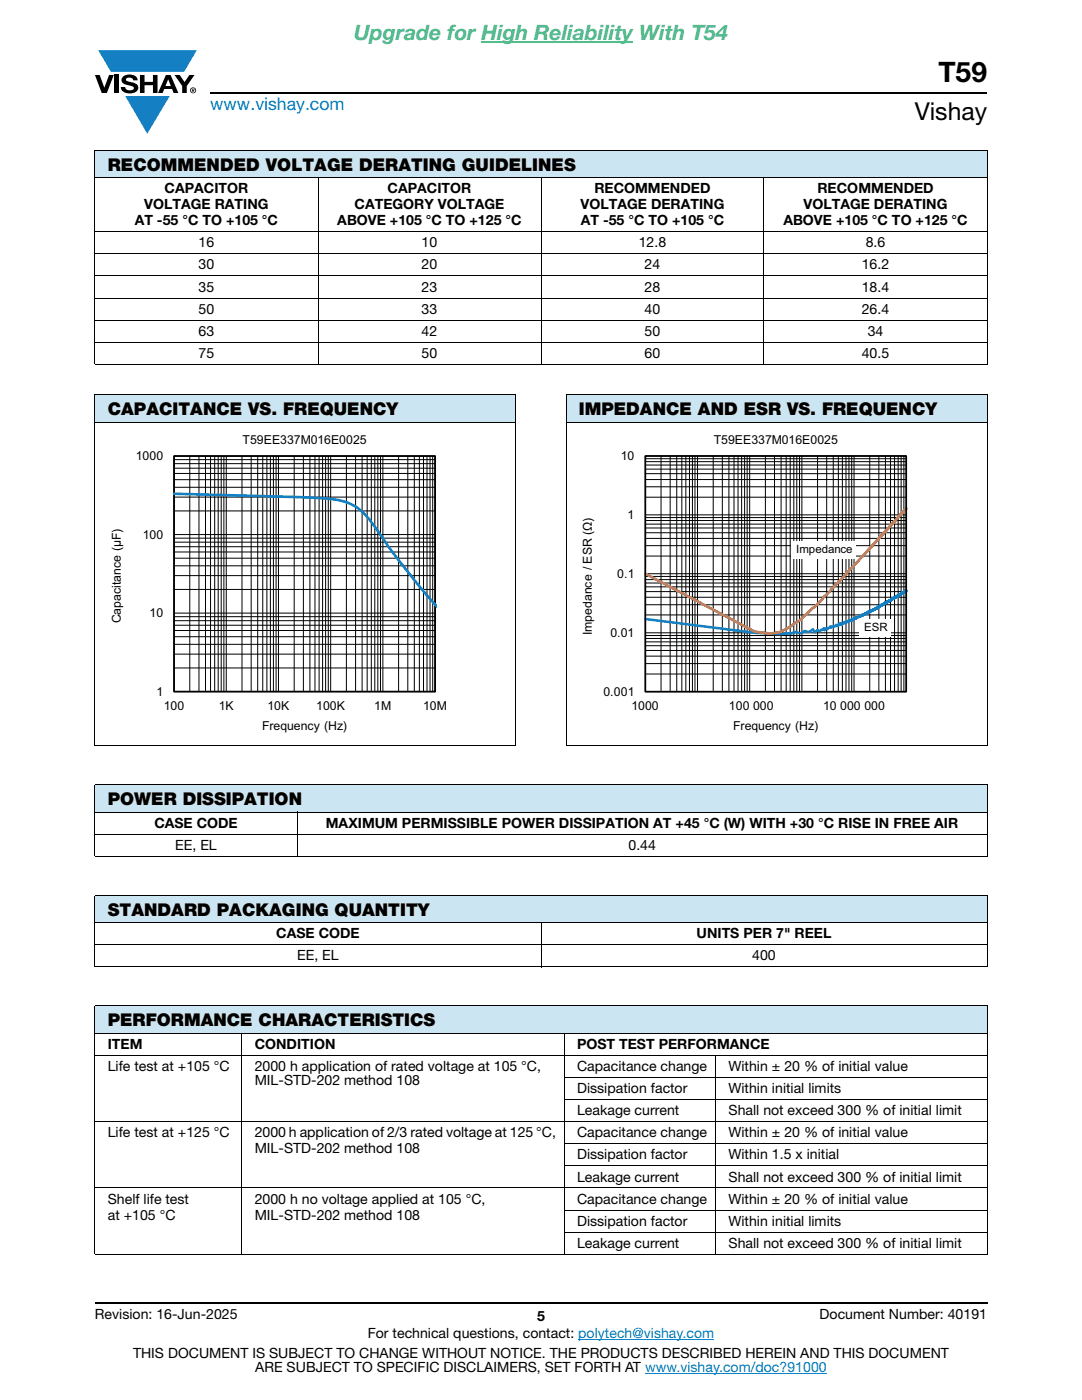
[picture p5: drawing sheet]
<svg xmlns="http://www.w3.org/2000/svg" width="216mm" height="279mm" viewBox="0 0 216 279" stroke-linecap="round" stroke-linejoin="round" font-family="sans-serif">
<defs><g id="words">
<text font-size="5.6" x="187.2" y="16.4">T59</text>
<text font-size="4.9" x="182.5" y="24">Vishay</text>
<text font-size="4.2" fill="#4cbb84" x="70.7" y="8">Upgrade for High Reliability With T54</text>
<text font-size="3.5" fill="#007ec4" x="42" y="21.9">www.vishay.com</text>
<g font-size="3.5">
<text x="21.5" y="34.1">RECOMMENDED VOLTAGE DERATING GUIDELINES</text>
<text x="21.5" y="82.8">CAPACITANCE VS. FREQUENCY</text>
<text x="115.5" y="82.8">IMPEDANCE AND ESR VS. FREQUENCY</text>
<text x="21.5" y="160.7">POWER DISSIPATION</text>
<text x="21.5" y="182.8">STANDARD PACKAGING QUANTITY</text>
<text x="21.5" y="204.9">PERFORMANCE CHARACTERISTICS</text>
</g>
<g font-size="2.8">
<text x="28.8" y="41.8">VOLTAGE RATING</text>
<text x="32.9" y="38.6">CAPACITOR</text>
<text x="70.8" y="41.8">CATEGORY VOLTAGE</text>
<text x="77.3" y="38.6">CAPACITOR</text>
<text x="115.8" y="41.8">VOLTAGE DERATING</text>
<text x="118.6" y="38.6">RECOMMENDED</text>
<text x="160.3" y="41.8">VOLTAGE DERATING</text>
<text x="163.1" y="38.6">RECOMMENDED</text>
<text x="26.9" y="45">AT -55 °C TO +105 °C</text>
<text x="67.3" y="45">ABOVE +105 °C TO +125 °C</text>
<text x="115.9" y="45">AT -55 °C TO +105 °C</text>
<text x="156.3" y="45">ABOVE +105 °C TO +125 °C</text>
<text x="39.6" y="49.4">16</text>
<text x="39.6" y="53.8">30</text>
<text x="84.1" y="49.4">10</text>
<text x="84.1" y="53.8">20</text>
<text x="127.5" y="49.4">12.8</text>
<text x="128.6" y="53.8">24</text>
<text x="172" y="53.8">16.2</text>
<text x="172.7" y="49.4">8.6</text>
<text x="39.6" y="58.2">35</text>
<text x="84.1" y="58.2">23</text>
<text x="128.6" y="58.2">28</text>
<text x="172" y="58.2">18.4</text>
<text x="39.6" y="62.6">50</text>
<text x="84.1" y="62.6">33</text>
<text x="128.6" y="62.6">40</text>
<text x="172" y="62.6">26.4</text>
<text x="39.6" y="67">63</text>
<text x="39.6" y="71.4">75</text>
<text x="84.1" y="67">42</text>
<text x="84.1" y="71.4">50</text>
<text x="128.6" y="67">50</text>
<text x="128.6" y="71.4">60</text>
<text x="172" y="71.4">40.5</text>
<text x="173.1" y="67">34</text>
<text x="30.8" y="165.2">CASE CODE</text>
<text x="65" y="165.2">MAXIMUM PERMISSIBLE POWER DISSIPATION AT +45 °C (W) WITH +30 °C RISE IN FREE AIR</text>
<text x="35" y="169.6">EE, EL</text>
<text x="125.4" y="169.6">0.44</text>
<text x="55.1" y="187.3">CASE CODE</text>
<text x="59.3" y="191.7">EE, EL</text>
<text x="139" y="187.3">UNITS PER 7&quot; REEL</text>
<text x="150.1" y="191.7">400</text>
<text x="21.5" y="209.3">ITEM</text>
<text x="50.8" y="209.3">CONDITION</text>
<text x="115.1" y="209.3">POST TEST PERFORMANCE</text>
<text x="21.5" y="213.8">Life test at +105 °C</text>
<text x="50.8" y="213.8">2000 h application of rated voltage at 105 °C,</text>
<text x="115.1" y="213.8">Capacitance change</text>
<text x="145.4" y="213.8">Within ± 20 % of initial value</text>
<text x="50.8" y="216.6">MIL-STD-202 method 108</text>
<text x="115.1" y="218.2">Dissipation factor</text>
<text x="145.4" y="218.2">Within initial limits</text>
<text x="21.5" y="227">Life test at +125 °C</text>
<text x="50.8" y="227">2000 h application of 2/3 rated voltage at 125 °C,</text>
<text x="115.1" y="222.6">Leakage current</text>
<text x="115.1" y="227">Capacitance change</text>
<text x="145.4" y="222.6">Shall not exceed 300 % of initial limit</text>
<text x="145.4" y="227">Within ± 20 % of initial value</text>
<text x="50.8" y="230.2">MIL-STD-202 method 108</text>
<text x="115.1" y="231.4">Dissipation factor</text>
<text x="145.4" y="231.4">Within 1.5 x initial</text>
<text x="115.1" y="235.8">Leakage current</text>
<text x="145.4" y="235.8">Shall not exceed 300 % of initial limit</text>
<text x="21.5" y="240.2">Shelf life test</text>
<text x="21.5" y="243.4">at +105 °C</text>
<text x="50.8" y="243.4">MIL-STD-202 method 108</text>
<text x="50.8" y="240.2">2000 h no voltage applied at 105 °C,</text>
<text x="115.1" y="244.6">Dissipation factor</text>
<text x="115.1" y="240.2">Capacitance change</text>
<text x="145.4" y="240.2">Within ± 20 % of initial value</text>
<text x="145.4" y="244.6">Within initial limits</text>
<text x="115.1" y="249">Leakage current</text>
<text x="145.4" y="249">Shall not exceed 300 % of initial limit</text>
<text x="18.9" y="263.3">Revision: 16-Jun-2025</text>
<text x="107.2" y="263.6">5</text>
<text x="163.6" y="263.3">Document Number: 40191</text>
<text x="73.4" y="267.1">For technical questions, contact: polytech@vishay.com</text>
<text x="26.5" y="271">THIS DOCUMENT IS SUBJECT TO CHANGE WITHOUT NOTICE. THE PRODUCTS DESCRIBED HEREIN AND THIS DOCUMENT</text>
<text x="50.9" y="273.8">ARE SUBJECT TO SPECIFIC DISCLAIMERS, SET FORTH AT www.vishay.com/doc?91000</text>
</g>
<g font-size="2.5">
<text x="48.4" y="88.5">T59EE337M016E0025</text>
<text x="142.4" y="88.5">T59EE337M016E0025</text>
<text x="27.1" y="91.8">1000</text>
<text x="123.9" y="91.8">10</text>
<text x="28.5" y="107.5">100</text>
<text x="125.2" y="103.6">1</text>
<text x="123.2" y="115.3">0.1</text>
<text x="24.1" y="124.4" transform="rotate(-90 24.1 124.4)">Capacitance (μF)</text>
<text x="29.9" y="123.1">10</text>
<text x="118.1" y="126.8" transform="rotate(-90 118.1 126.8)">Impedance / ESR (Ω)</text>
<text x="121.8" y="127.1">0.01</text>
<text x="31.2" y="138.8">1</text>
<text x="32.7" y="141.8">100</text>
<text x="43.6" y="141.8">1K</text>
<text x="53.4" y="141.8">10K</text>
<text x="63.1" y="141.8">100K</text>
<text x="74.7" y="141.8">1M</text>
<text x="84.4" y="141.8">10M</text>
<text x="120.4" y="138.8">0.001</text>
<text x="126" y="141.8">1000</text>
<text x="145.4" y="141.8">100 000</text>
<text x="164.2" y="141.8">10 000 000</text>
<text x="52.3" y="145.7">Frequency (Hz)</text>
<text x="146.3" y="145.7">Frequency (Hz)</text>
</g>
<g font-size="2.3">
<text x="158.9" y="110.3">Impedance</text>
<text x="172.4" y="125.9">ESR</text>
</g>
</g></defs>
<g fill="#147fc3">
<path d="M19.6 10h19.7l-2.6 4.3h-1.1h-13.5z"/>
<path d="M25 19.2h8.9l-4.5 7.5z"/>
</g>
<g fill="#000">
<path d="M18.9 15h1l.9 2.5 1-2.5h.9l-1.4 3.6h-1zM22.9 15h.9v3.6h-.9zM24.6 15.3a2.1 2.1 0 0 1 2.8 .3l.1 .4h-.9a.79 .79 0 0 0-.7-.5 .79 .79 0 0 0-.8 .4l.3 .3 1 .2a1.08 1.08 0 0 1 1.2 1 1.08 1.08 0 0 1-1.1 1.2 1.73 1.73 0 0 1-2.4-1.2h.9a.96 .96 0 0 0 .8 .6 .96 .96 0 0 0 .9-.4 1.31 1.31 0 0 0-1.2-.6 1.03 1.03 0 0 1-1.1-.6 1.03 1.03 0 0 1 .2-1.1zM27.9 15h.9v1.3h1.7v-1.3h.9v3.6h-.9v-1.6h-1.7v1.6h-.9zM34.8 15h1.1l.9 1.4 1-1.4h1l-1.5 2.2v1.4h-.9v-1.4z"/>
<path d="M33.6 15.9l.5 1.3h-1.1zM33.1 15l-1.6 3.6h1l.3-.8h1.5l.3 .8h1l-1.6-3.6z"/>
<path d="M38.4 17.8h.2v.2h-.2zM38.3 17.7v.7h.1v-.3l.4 .3-.2-.3 .2-.2-.1-.2z"/>
<path d="M38.1 18a.46 .46 0 0 1 .9 0 .46 .46 0 0 1-.9 0zM37.9 18a.6 .6 0 0 0 1.2 0 .6 .6 0 0 0-1.2 0z"/>
</g>
<path d="M42 18.6h155M18.9 260h178.1" fill="none" stroke="#000" stroke-width=".36"/>
<path d="M96.1 8.3h30.3" fill="none" stroke="#4cbb84" stroke-width=".21"/>
<path d="M115.4 267.3h27.1M128.7 274h36.3" fill="none" stroke="#007ec4" stroke-width=".2"/>
<path d="M18.9 30h178.1v5.5h-178.1z" fill="#cce5f3"/>
<g fill="none" stroke="#000" stroke-width=".2">
<path d="M18.9 30h178.1M18.9 35.5h178.1M18.9 30.1v42.5M63.5 35.4v37.4M107.9 35.4v37.4M152.4 35.4v37.4M197 30.1v42.5M18.9 46.2h178.1M18.9 50.7h178.1M18.9 55.1h178.1M18.9 59.5h178.1M18.9 63.9h178.1"/>
<path d="M18.9 68.3h178.1M18.9 72.7h178.1"/>
</g>
<path d="M18.9 78.7h84.1v5.5h-84.1z" fill="#cce5f3"/>
<g fill="none" stroke="#000" stroke-width=".2">
<path d="M18.9 78.7h84.1M18.9 78.8v69.9M103 78.8v69.9M18.9 84.2h84.1M34.7 99.2h52.1M34.7 97.2h52.1M34.7 95.7h52.1M34.7 94.5h52.1M34.7 93.4h52.1M34.7 92.5h52.1M34.7 91.7h52.1M34.7 91h52.1v47h-52.1z"/>
<path d="M37.9 91v47M39.7 91v47M41 91v47M42 91v47M42.8 91v47M43.5 91v47M44.1 91v47M44.7 91v47M45.1 91v47M48.3 91v47M50.1 91v47M51.4 91v47"/>
<path d="M52.4 91v47M53.3 91v47M54 91v47M54.6 91v47M55.1 91v47M55.6 91v47M58.7 91v47M60.5 91v47M61.8 91v47M62.8 91v47M63.7 91v47M64.4 91v47"/>
<path d="M65 91v47M65.5 91v47M66 91v47M69.1 91v47M71 91v47M72.3 91v47M73.3 91v47M74.1 91v47M74.8 91v47M75.4 91v47M75.9 91v47M76.4 91v47"/>
<path d="M79.5 91v47M81.4 91v47M82.7 91v47M83.7 91v47M84.5 91v47M85.2 91v47M85.8 91v47M86.3 91v47M34.7 117.6h52.1M34.7 114.9h52.1M34.7 112.9h52.1M34.7 111.4h52.1"/>
<path d="M34.7 110.2h52.1M34.7 109.1h52.1M34.7 108.2h52.1M34.7 107.4h52.1M34.7 102h52.1M34.7 106.7h52.1M34.7 133.3h52.1M34.7 130.5h52.1M34.7 128.6h52.1M34.7 127.1h52.1M34.7 125.8h52.1M34.7 124.8h52.1"/>
<path d="M34.7 123.9h52.1M34.7 123.1h52.1M34.7 122.4h52.1M18.9 148.8h84.1"/>
</g>
<path d="M34.7 91h52.1v47h-52.1z" fill="none" stroke="#000" stroke-width=".35"/>
<path d="M34.7 98.5l28.7 .9 3.7 .3 2.6 .8 1.9 1.1 1.8 1.7 6.2 8.6 4.9 6.1 2.6 2.9" fill="none" stroke="#147fc3" stroke-width=".53"/>
<path d="M112.9 78.7h84.1v5.5h-84.1z" fill="#cce5f3"/>
<g fill="none" stroke="#000" stroke-width=".2">
<path d="M112.9 78.7h84.1M112.9 78.8v69.9M197 78.8v69.9M112.9 84.2h84.1M128.8 99.2h52M128.8 97.1h52M128.8 95.7h52M128.8 94.5h52M128.8 93.6h52M128.8 92.8h52M128.8 92.1h52M128.8 91.5h52"/>
<path d="M128.8 91h52v47h-52zM131.9 91v47M133.7 91v47M135 91v47M136.1 91v47M136.9 91v47M137.6 91v47M138.2 91v47M138.7 91v47M139.2 91v47M142.3 91v47M144.1 91v47"/>
<path d="M145.4 91v47M146.5 91v47M147.3 91v47M148 91v47M148.6 91v47M149.1 91v47M149.6 91v47M152.7 91v47M154.5 91v47M155.9 91v47M156.9 91v47M157.7 91v47"/>
<path d="M158.4 91v47M159 91v47M159.5 91v47M160 91v47M163.1 91v47M165 91v47M166.3 91v47M167.3 91v47M168.1 91v47M168.8 91v47M169.4 91v47M169.9 91v47"/>
<path d="M170.4 91v47M173.5 91v47M175.4 91v47M176.7 91v47M177.7 91v47M178.5 91v47M179.2 91v47M179.8 91v47M180.4 91v47M128.8 119.2h52M128.8 118.1h52M128.8 117.1h52"/>
<path d="M128.8 116.4h52M128.8 115.7h52M128.8 115h52M128.8 111h52M128.8 108.9h52M128.8 107.5h52M128.8 106.3h52M128.8 105.4h52M128.8 104.6h52M128.8 103.9h52M128.8 103.3h52M128.8 114.5h52"/>
<path d="M128.8 102.8h52M128.8 134.5h52M128.8 132.4h52M128.8 130.9h52M128.8 129.8h52M128.8 128.9h52M128.8 128.1h52M128.8 127.4h52M128.8 126.8h52M128.8 122.7h52M128.8 120.7h52M128.8 126.3h52"/>
<path d="M112.9 148.8h84.1"/>
</g>
<path d="M180.8 117.9l-.1 .1-.1-.1v.2l-.1-.1-.1 .2v-.2v.2l-.1-.1-.1 .2v-.1l-.1 .2-.1-.2v.3l-.1-.1-.4 .3-.1-.1-.1 .3-.1-.1-.1 .2h-.2l-.1 .2-.1-.1v.2l-.1-.1-.1 .2v-.2l-.4 .4-.1-.2v.2l-.5 .3-.1-.1v.2v-.1v.2l-.2-.1v.1l-.1-.1v.1h-.2l-.1 .2v-.1l-.4 .4v-.2l-.2 .3-.1-.1v.2h-.2v-.1l-.1 .2v-.2l-.1 .3v-.2l-.1 .2-.2 .1v.1l-.1-.1-.1 .2v-.2l-.1 .2v-.1l-.1 .3v-.3l-.3 .3v-.1l-.1 .2v-.1v.1l-.1-.1-.2 .3v-.2l-.2 .3-.2-.1-.1 .2v-.1v.1l-.2-.1v.2l-.1-.1v.1l-.2-.1v.2l-.1-.2v.3v-.1l-.4 .3-.1-.1-.1 .2-.2-.1-.2 .3-.1-.2-.1 .3-.3 .1-.1-.1-.1 .2-.2-.1-.1 .3-.2-.2-.1 .3-.1-.2v.3l-.1-.2-.3 .3v-.2l-.2 .3-.1-.2-.1 .4-.1-.2-.2 .2-.1-.2-.4 .5-.1-.3-.5 .4v-.2l-.5 .5-.1-.3-.2 .4-.2-.3-.1 .3-.1-.2-.2 .4-.2-.1-.1 .1-.1-.2-.3 .3h-.5l-.2 .3-.1-.3-.5 .5-.4-.1-.2 .4-.2-.4-.2 .3h-.3l-.2 .2h-.3l-.3-.2-.6 .5-.3-.6-.8 .5-.9-.2-.5 .5-1.3-.3-.8 .3-2.3 .2-5-.3-21.8-2.8" fill="none" stroke="#147fc3" stroke-width=".51"/>
<path d="M180.8 101.5l-11.8 13-3.5 3.6-1.1 1-.2 .5-2.4 2.1a19.3 19.3 0 0 1-6.2 4.5l-1.9 .2-3.1-.3-21.8-11.6" fill="none" stroke="#f16b22" stroke-width=".53"/>
<path d="M128.8 91h52v47h-52z" fill="none" stroke="#000" stroke-width=".34"/>
<g fill="#fff">
<path d="M158 108h12.9v3.5h-12.9z"/>
<path d="M171.6 123.5h6.2v3.6h-6.2z"/>
</g>
<g fill="#cce5f3">
<path d="M18.9 156.6h178.1v5.5h-178.1z"/>
<path d="M18.9 178.6h178.1v5.5h-178.1z"/>
<path d="M18.9 200.7h178.1v5.5h-178.1z"/>
</g>
<g fill="#fff">
<path d="M18.9 210.6h29.4v13.3h-29.4z"/>
<path d="M48.3 210.6h64.3v13.3h-64.3z"/>
<path d="M142.8 210.6h54.2v4.5h-54.2z"/>
<path d="M112.6 215.1h30.2v4.4h-30.2z"/>
<path d="M142.8 215.1h54.2v4.4h-54.2z"/>
<path d="M112.6 219.5h30.2v4.4h-30.2z"/>
<path d="M142.8 219.5h54.2v4.4h-54.2z"/>
<path d="M18.9 223.9h29.4v13.2h-29.4z"/>
<path d="M48.3 223.9h64.3v13.2h-64.3z"/>
<path d="M142.8 223.9h54.2v4.4h-54.2z"/>
<path d="M112.6 228.3h30.2v4.4h-30.2z"/>
<path d="M142.8 228.3h54.2v4.4h-54.2z"/>
<path d="M112.6 232.7h30.2v4.4h-30.2z"/>
<path d="M142.8 232.7h54.2v4.4h-54.2z"/>
<path d="M18.9 237.1h29.4v13.2h-29.4z"/>
<path d="M48.3 237.1h64.3v13.2h-64.3z"/>
<path d="M142.8 237.1h54.2v4.4h-54.2z"/>
<path d="M112.6 241.5h30.2v4.4h-30.2z"/>
<path d="M142.8 241.5h54.2v4.4h-54.2z"/>
<path d="M112.6 245.9h30.2v4.4h-30.2z"/>
<path d="M142.8 245.9h54.2v4.4h-54.2z"/>
</g>
<g fill="none" stroke="#000" stroke-width=".2">
<path d="M18.9 156.6h178.1M18.9 156.7v14.1M197 156.7v14.1M18.9 162.1h178.1M18.9 166.5h178.1M18.9 170.9h178.1M18.9 178.6h178.1M18.9 178.7v14.2M59.3 162v9M197 178.7v14.2M18.9 184.1h178.1M18.9 188.6h178.1"/>
<path d="M18.9 193h178.1M107.9 184.1v9M18.9 200.7h178.1M18.9 206.2h178.1M18.9 210.6h178.1M18.9 200.8v49.4M48.3 206.1v44.3M112.5 215.1h84.5M112.5 219.5h84.5M112.6 206.1v44.3M142.8 210.5v39.9M197 200.8v49.4"/>
<path d="M18.9 223.9h178.1M18.9 237.1h178.1M112.5 228.3h84.5M112.5 232.7h84.5M18.9 250.3h178.1M112.5 241.5h84.5M112.5 245.9h84.5"/>
</g>
<use href="#words"/>
</svg>
